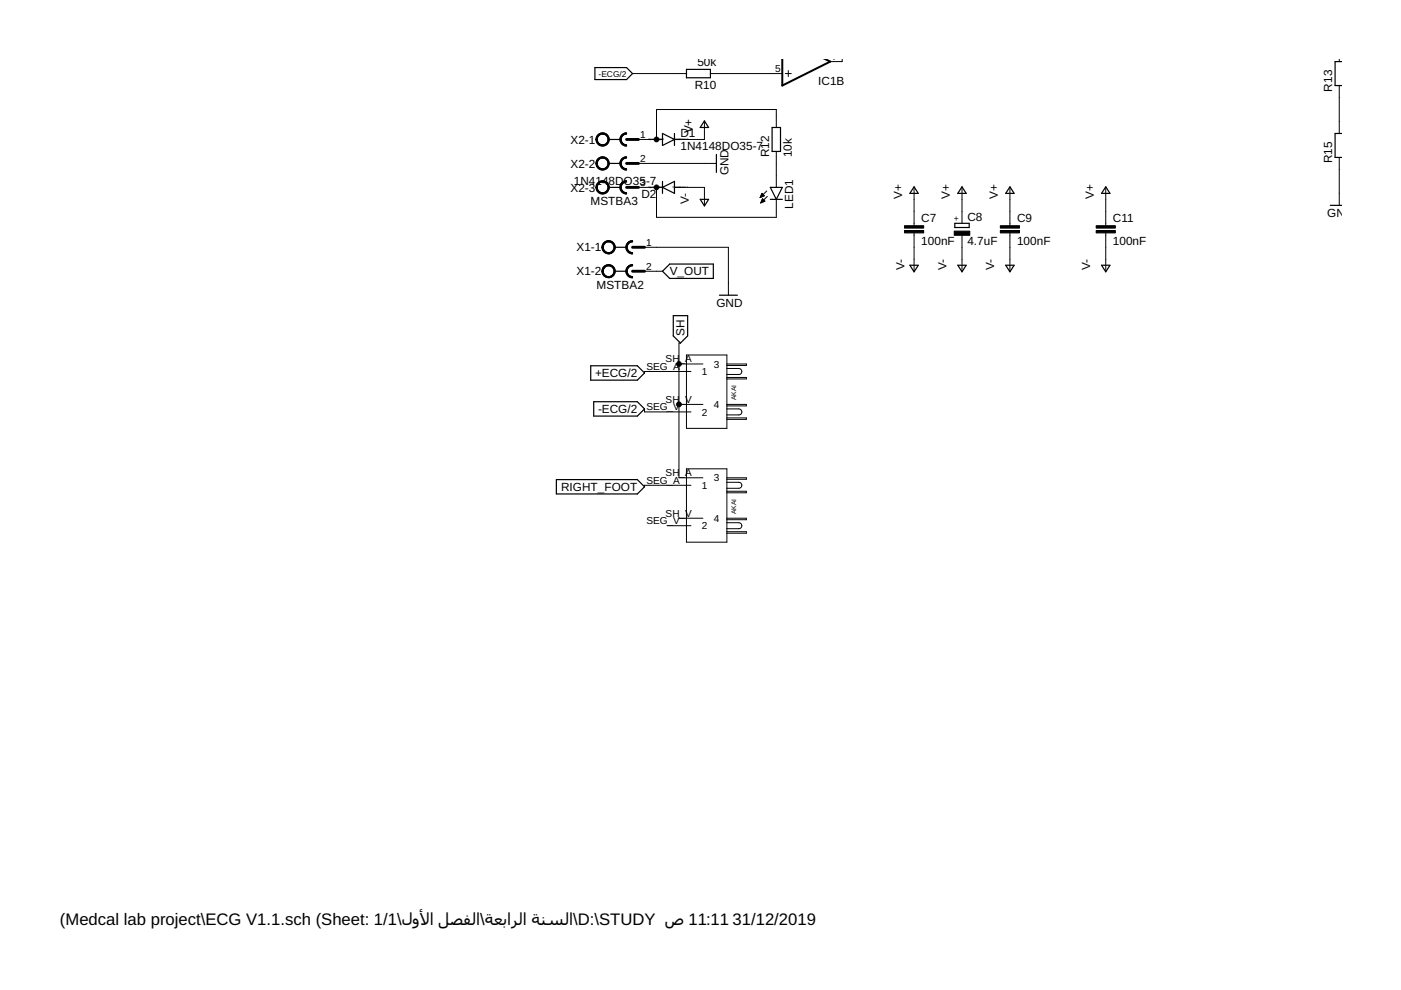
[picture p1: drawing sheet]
<svg xmlns="http://www.w3.org/2000/svg" width="297mm" height="210mm" viewBox="0 0 297 210" stroke-linecap="round" stroke-linejoin="round" font-family="sans-serif">
<defs><g id="words">
<g font-size="3.5">
<text x="12.7" y="196.2">(Medcal lab project\ECG V1.1.sch (Sheet: 1/1\لولا لصفلا\ةعبارلا ةنسلا\D:\STUDY ص 11:11</text>
<text x="88.9" y="196.2">أ</text>
<text x="155.3" y="196.2">31/12/2019</text>
</g>
<g font-size="2.5">
<text x="147.8" y="14.1">50k</text>
<text x="147.3" y="18.9">R10</text>
<text x="173.5" y="18">IC1B</text>
<text x="282.5" y="19.4" transform="rotate(-90 282.5 19.4)">R13</text>
<text x="144.3" y="29.1">D1</text>
<text x="146.8" y="28.3" transform="rotate(-90 146.8 28.3)">V+</text>
<text x="120.9" y="30.5">X2-1</text>
<text x="120.9" y="35.5">X2-2</text>
<text x="144.3" y="31.9">1N4148DO35-7</text>
<text x="163.1" y="33.4" transform="rotate(-90 163.1 33.4)">R12</text>
<text x="167.9" y="33.4" transform="rotate(-90 167.9 33.4)">10k</text>
<text x="282.5" y="34.6" transform="rotate(-90 282.5 34.6)">R15</text>
<text x="120.9" y="40.6">X2-3</text>
<text x="121.6" y="39.2">1N4148DO35-7</text>
<text x="136" y="42">D2</text>
<text x="154.4" y="37.2" transform="rotate(-90 154.4 37.2)">GND</text>
<text x="125.2" y="43.5">MSTBA3</text>
<text x="146.1" y="43.3" transform="rotate(-90 146.1 43.3)">V-</text>
<text x="168.1" y="44.3" transform="rotate(-90 168.1 44.3)">LED1</text>
<text x="191.3" y="42.3" transform="rotate(-90 191.3 42.3)">V+</text>
<text x="195.3" y="47">C7</text>
<text x="201.4" y="42.3" transform="rotate(-90 201.4 42.3)">V+</text>
<text x="205.1" y="46.9">C8</text>
<text x="211.6" y="42.3" transform="rotate(-90 211.6 42.3)">V+</text>
<text x="215.6" y="47">C9</text>
<text x="231.9" y="42.3" transform="rotate(-90 231.9 42.3)">V+</text>
<text x="236" y="47">C11</text>
<text x="281.4" y="46.1">GND</text>
<text x="122.2" y="53.3">X1-1</text>
<text x="195.3" y="52">100nF</text>
<text x="205.1" y="51.9">4.7uF</text>
<text x="215.6" y="52">100nF</text>
<text x="236" y="52">100nF</text>
<text x="122.2" y="58.4">X1-2</text>
<text x="142" y="58.4">V_OUT</text>
<text x="191.8" y="57.3" transform="rotate(-90 191.8 57.3)">V-</text>
<text x="200.7" y="57.3" transform="rotate(-90 200.7 57.3)">V-</text>
<text x="210.8" y="57.3" transform="rotate(-90 210.8 57.3)">V-</text>
<text x="231.1" y="57.3" transform="rotate(-90 231.1 57.3)">V-</text>
<text x="126.5" y="61.3">MSTBA2</text>
<text x="151.9" y="65.1">GND</text>
<text x="145.2" y="71.2" transform="rotate(-90 145.2 71.2)">SH</text>
<text x="126.2" y="80">+ECG/2</text>
<text x="126.8" y="87.6">-ECG/2</text>
<text x="119" y="104.1">RIGHT_FOOT</text>
</g>
<g font-size="2.1">
<text x="164.3" y="15.2">5</text>
<text x="176.4" y="12.7">7</text>
<text x="135.7" y="29.2">1</text>
<text x="135.7" y="34.3">2</text>
<text x="135.7" y="39.4">3</text>
<text x="137" y="52.1">1</text>
<text x="137" y="57.1">2</text>
<text x="141.1" y="76.8">SH</text>
<text x="144.1" y="76.8">_A</text>
<text x="151.4" y="77.9">3</text>
<text x="137" y="78.4">SEG_A</text>
<text x="148.8" y="79.5">1</text>
<text x="137" y="87">SEG_V</text>
<text x="141.1" y="85.4">SH</text>
<text x="144.1" y="85.4">_V</text>
<text x="148.8" y="88.1">2</text>
<text x="151.4" y="86.5">4</text>
<text x="141.1" y="101">SH</text>
<text x="144.1" y="101">_A</text>
<text x="137" y="102.5">SEG_A</text>
<text x="148.8" y="103.7">1</text>
<text x="151.4" y="102.1">3</text>
<text x="137" y="111.1">SEG_V</text>
<text x="141.1" y="109.5">SH_V</text>
<text x="148.8" y="112.2">2</text>
<text x="151.4" y="110.6">4</text>
</g>
<g font-size="1.8">
<text x="126.9" y="16.2">-ECG/2</text>
<text x="203.4" y="46.9" transform="rotate(-90 203.4 46.9)">+</text>
</g>
<g font-size="1.4">
<text x="156.1" y="84.9" transform="rotate(-90 156.1 84.9)">AKAI</text>
<text x="156.1" y="109" transform="rotate(-90 156.1 109)">AKAI</text>
</g>
<g font-size=".6">
<text x="137.5" y="29.8">SpiceOrder 1</text>
<text x="142.6" y="29.8">SpiceOrder 2</text>
<text x="137.5" y="39.9">SpiceOrder 2</text>
<text x="142.6" y="39.9">SpiceOrder 1</text>
</g>
</g></defs>
<g fill="none" stroke="#000" stroke-width=".25">
<path d="M126.1 14.3h6.7l1.3 1.3-1.3 1.3h-6.7zM145.5 14.7h5.1v1.8h-5.1zM284.4 13.1h-1.3v5h1.3M129 29.6h2.6M129 34.6h2.6M129 39.7h2.6M139.2 29.6h1.3M139.2 39.7h1.3M140.5 28.3l2.5 1.3-2.5 1.2zM140.5 39.7l2.5-1.2v2.5zM140.5 38.5v2.5M143 29.6h1.3"/>
<path d="M143 39.7h1.3M143 28.3v2.5M149.4 25.6l.8 1.4h-1.7zM151.9 32.7v3.9M163.3 39.7h2.6l-1.3 2.6zM163.7 27h1.8v5.1h-1.8zM193.8 39.6l.9 1.4h-1.8zM204 39.6l.9 1.4h-1.8zM214.1 39.6l.9 1.4h-1.8zM234.4 39.6l.9 1.4h-1.7zM284.4 28.3h-1.3v5.1h1.3M130.3 52.4h2.5"/>
<path d="M130.3 57.5h2.5M142 56h9.2v3h-9.2l-1.5-1.5zM148.5 42.3h1.7l-.8 1.4zM163.3 42.3h2.6M192.9 56.2h1.8l-.9 1.4zM202.4 47.3h3.1v.9h-3.1zM203.1 56.2h1.8l-.9 1.4zM213.2 56.2h1.8l-.9 1.4zM233.6 56.2h1.7l-.9 1.4zM282 43.5h2.4M125.2 77.6h9.9l1.6 1.5-1.6 1.5h-9.9zM142.7 66.9h3.1v4.3l-1.5 1.5-1.6-1.5z"/>
<path d="M152.5 62.6h3.8M125.9 85.2h9.2l1.6 1.5-1.6 1.5h-9.2zM118 101.7h17.1l1.6 1.5-1.6 1.5h-17.1z"/>
</g>
<path d="M165.9 12.7v5.4l10.1-5-.8-.4" fill="none" stroke="#000" stroke-width=".42"/>
<g fill="none" stroke="#000" stroke-width=".21">
<path d="M134.1 15.6h11.4M150.6 15.6h15.3M166.5 15.6h1.3M167.1 15v1.2M178.6 12.7v.4h-2.6M284 12.7v.4M284 18.1v10.2M135.4 34.6h16.5M135.4 39.7h3.8v6.4h25.4v-3.8M144.3 39.7h5.1v3.8M149.4 25.8v3.8h-5.1M164.6 27v-3.8h-25.4v6.4h-3.8"/>
<path d="M164.6 32.1v7.6M193.8 39.7v8.2M204 39.7v7.6M214.1 39.7v8.2M234.4 39.7v8.2M284 33.4v10.1M136.7 52.4h17.7v10.2M136.7 57.5h3.8M161.2 41.8h.1M161.2 41.7h.3M161.3 41.6h.5M161.3 41.5h.7"/>
<path d="M161.3 42.9h.2M161.4 41.4h.5M161.4 42.8h.4M161.4 41.2h.4M161.4 42.7h.7M161.5 41.1h.2M161.5 42.6h.6M161.5 42.4h.5M161.6 42.3h.3M161.6 42.2h.1M161.7 42.1l.5 .6-.9 .3zM162.1 41.5l-.6-.5-.3 .9"/>
<path d="M162.1 41.5l-.9 .4M162.6 40.5l-1.4 1.4M162.7 41.6l-1.4 1.4M193.8 49.4v8.1M204 49.9v7.6M214.1 49.4v8.1M234.4 49.4v8.1M144 77.2h5M144.3 72.7h-.3v28.6h5M145.5 75.3h8.6v15.5h-8.6zM146.5 78.8h-9.8v.3M154.1 78.1h2.6a.63 .63 0 0 1 .6 .7 .63 .63 0 0 1-.6 .6h-2.6"/>
<path d="M154.1 77.2h4.1v.3h-4.1M136.7 86.7v.6h9.8M144 85.7h5M145.5 99.4h8.6v15.6h-8.6zM154.1 86.7h2.6a.63 .63 0 0 1 .6 .6 .63 .63 0 0 1-.6 .7h-2.6M154.1 80h4.1v.3h-4.1M154.1 85.7h4.1v.4h-4.1M154.1 88.6h4.1v.3h-4.1M141.4 111.5h5.1M144 109.9h5M146.5 102.9h-9.8v.3M154.1 102.3h2.6a.63 .63 0 0 1 .6 .6 .63 .63 0 0 1-.6 .6h-2.6"/>
<path d="M154.1 110.8h2.6a.63 .63 0 0 1 .6 .7 .63 .63 0 0 1-.6 .6h-2.6M154.1 101.3h4.1v.3h-4.1M154.1 104.2h4.1v.3h-4.1M154.1 109.9h4.1v.3h-4.1M154.1 112.7h4.1v.4h-4.1"/>
</g>
<g fill="#000" stroke="#000" stroke-width=".21">
<path d="M126.7 28.6a1.39 1.39 0 0 1 2.2 .3 1.39 1.39 0 0 1-.8 2 1.39 1.39 0 0 1-1.7-1.3h.2a1.15 1.15 0 0 1 1.6-1.1 1.15 1.15 0 0 1 .3 1.9 1.15 1.15 0 0 1-1.8-.6l-.1-.2h-.2z" fill-rule="evenodd"/>
<path d="M126.7 28.6a1.39 1.39 0 0 1 2.2 .3 1.39 1.39 0 0 1-.8 2 1.39 1.39 0 0 1-1.7-1.3h.2a1.15 1.15 0 0 1 1.6-1.1 1.15 1.15 0 0 1 .3 1.9 1.15 1.15 0 0 1-1.8-.6l-.1-.2h-.2z" fill-rule="evenodd"/>
<path d="M126.7 33.7a1.39 1.39 0 0 1 2.2 .2 1.39 1.39 0 0 1-.8 2.1 1.39 1.39 0 0 1-1.7-1.4h.2a1.15 1.15 0 0 1 1.6-1 1.15 1.15 0 0 1 .3 1.9 1.15 1.15 0 0 1-1.8-.6l-.1-.3h-.2z" fill-rule="evenodd"/>
<path d="M126.7 33.7a1.39 1.39 0 0 1 2.2 .2 1.39 1.39 0 0 1-.8 2.1 1.39 1.39 0 0 1-1.7-1.4h.2a1.15 1.15 0 0 1 1.6-1 1.15 1.15 0 0 1 .3 1.9 1.15 1.15 0 0 1-1.8-.6l-.1-.3h-.2z" fill-rule="evenodd"/>
<path d="M126.7 38.8a1.39 1.39 0 0 1 2.2 .2 1.39 1.39 0 0 1-.8 2.1 1.39 1.39 0 0 1-1.7-1.4h.2a1.15 1.15 0 0 1 1.6-1.1 1.15 1.15 0 0 1 .3 2 1.15 1.15 0 0 1-1.8-.6l-.1-.3h-.2z" fill-rule="evenodd"/>
<path d="M126.7 38.8a1.39 1.39 0 0 1 2.2 .2 1.39 1.39 0 0 1-.8 2.1 1.39 1.39 0 0 1-1.7-1.4h.2a1.15 1.15 0 0 1 1.6-1.1 1.15 1.15 0 0 1 .3 2 1.15 1.15 0 0 1-1.8-.6l-.1-.3h-.2z" fill-rule="evenodd"/>
<path d="M131.4 29.6h.3l.1 .5 .3 .4 .7 .2v.3a1.37 1.37 0 0 1-1.4-1.4z" fill-rule="evenodd"/>
<path d="M131.4 34.6h.3l.1 .5 .3 .4 .7 .3v.2a1.37 1.37 0 0 1-1.4-1.4z" fill-rule="evenodd"/>
<path d="M131.4 39.7h.3l.1 .5 .3 .4 .7 .3v.2a1.37 1.37 0 0 1-1.4-1.4z" fill-rule="evenodd"/>
<path d="M131.8 28.6l.6-.4h.4v.2l-.7 .3-.3 .4-.1 .5h-.3l.1-.5z" fill-rule="evenodd"/>
<path d="M131.8 28.6l.9-.4h.1v.2a1.14 1.14 0 0 0-1.1 1.2 1.14 1.14 0 0 0 1.1 1.1v.3a1.4 1.4 0 0 1-1.3-.9 1.4 1.4 0 0 1 .3-1.5z" fill-rule="evenodd"/>
<path d="M131.8 33.7l.6-.4h.4v.2l-.7 .3-.3 .3-.1 .5h-.3l.1-.4z" fill-rule="evenodd"/>
<path d="M131.8 33.7l.9-.4h.1v.2a1.14 1.14 0 0 0-1.1 1.1 1.14 1.14 0 0 0 1.1 1.2v.2a1.4 1.4 0 0 1-1.3-.8 1.4 1.4 0 0 1 .3-1.5z" fill-rule="evenodd"/>
<path d="M131.8 38.7l.6-.3 .4-.1v.3l-.7 .2-.3 .4-.1 .5h-.3l.1-.4z" fill-rule="evenodd"/>
<path d="M131.8 38.7l.9-.4h.1v.3a1.14 1.14 0 0 0-1.1 1.1 1.14 1.14 0 0 0 1.1 1.2v.2a1.4 1.4 0 0 1-1.3-.8 1.4 1.4 0 0 1 .3-1.6z" fill-rule="evenodd"/>
<path d="M128 51.5a1.39 1.39 0 0 1 2.2 .2 1.39 1.39 0 0 1-.8 2.1 1.39 1.39 0 0 1-1.8-1.4h.3a1.15 1.15 0 0 1 1.6-1.1 1.15 1.15 0 0 1 .3 2 1.15 1.15 0 0 1-1.9-.6v-.3h-.3z" fill-rule="evenodd"/>
<path d="M128 51.5a1.39 1.39 0 0 1 2.2 .2 1.39 1.39 0 0 1-.8 2.1 1.39 1.39 0 0 1-1.8-1.4h.3a1.15 1.15 0 0 1 1.6-1.1 1.15 1.15 0 0 1 .3 2 1.15 1.15 0 0 1-1.9-.6v-.3h-.3z" fill-rule="evenodd"/>
<path d="M128 56.5a1.4 1.4 0 0 1 2.2 .3 1.4 1.4 0 0 1-.8 2 1.4 1.4 0 0 1-1.8-1.3h.3a1.15 1.15 0 0 1 1.6-1.1 1.15 1.15 0 0 1 .3 1.9 1.15 1.15 0 0 1-1.9-.5v-.3h-.3z" fill-rule="evenodd"/>
<path d="M128 56.5a1.4 1.4 0 0 1 2.2 .3 1.4 1.4 0 0 1-.8 2 1.4 1.4 0 0 1-1.8-1.3h.3a1.15 1.15 0 0 1 1.6-1.1 1.15 1.15 0 0 1 .3 1.9 1.15 1.15 0 0 1-1.9-.5v-.3h-.3z" fill-rule="evenodd"/>
<path d="M132.7 52.4h.3l.1 .5 .3 .4 .7 .3v.2a1.37 1.37 0 0 1-1.4-1.4z" fill-rule="evenodd"/>
<path d="M132.7 57.5h.3l.1 .5 .3 .4 .7 .3v.2a1.37 1.37 0 0 1-1.4-1.4z" fill-rule="evenodd"/>
<path d="M133.1 51.4l.5-.3 .5-.1v.3l-.7 .2-.3 .4-.1 .5h-.3l.1-.4z" fill-rule="evenodd"/>
<path d="M133.1 51.4l.9-.4h.1v.3a1.14 1.14 0 0 0-1.1 1.1 1.14 1.14 0 0 0 1.1 1.2v.2a1.4 1.4 0 0 1-1.3-.8 1.4 1.4 0 0 1 .3-1.6z" fill-rule="evenodd"/>
<path d="M133.1 56.5l.5-.3 .5-.1v.3l-.7 .2-.3 .4-.1 .5h-.3l.1-.5z" fill-rule="evenodd"/>
<path d="M133.1 56.5l.9-.4h.1v.3a1.14 1.14 0 0 0-1.1 1.1 1.14 1.14 0 0 0 1.1 1.2v.2a1.4 1.4 0 0 1-1.3-.9 1.4 1.4 0 0 1 .3-1.5z" fill-rule="evenodd"/>
<circle cx="139.2" cy="29.6" r=".51"/>
<circle cx="139.2" cy="39.7" r=".51"/>
<circle cx="144" cy="77.2" r=".51"/>
<circle cx="144" cy="85.7" r=".51"/>
</g>
<path d="M132.8 29.6h2.6M132.8 34.6h2.6M132.8 39.7h2.6M134.1 52.4h2.6M134.1 57.5h2.6" fill="none" stroke="#000" stroke-width=".61"/>
<path d="M191.8 48.9h4v.5h-4zM191.8 47.9h4v.5h-4zM202.3 49h3.3v.9h-3.3zM212.1 48.9h4.1v.5h-4.1zM212.1 47.9h4.1v.5h-4.1zM232.4 48.9h4.1v.5h-4.1zM232.4 47.9h4.1v.5h-4.1z" fill="#000" stroke="#000" stroke-width=".21"/>
<use href="#words"/>
</svg>
